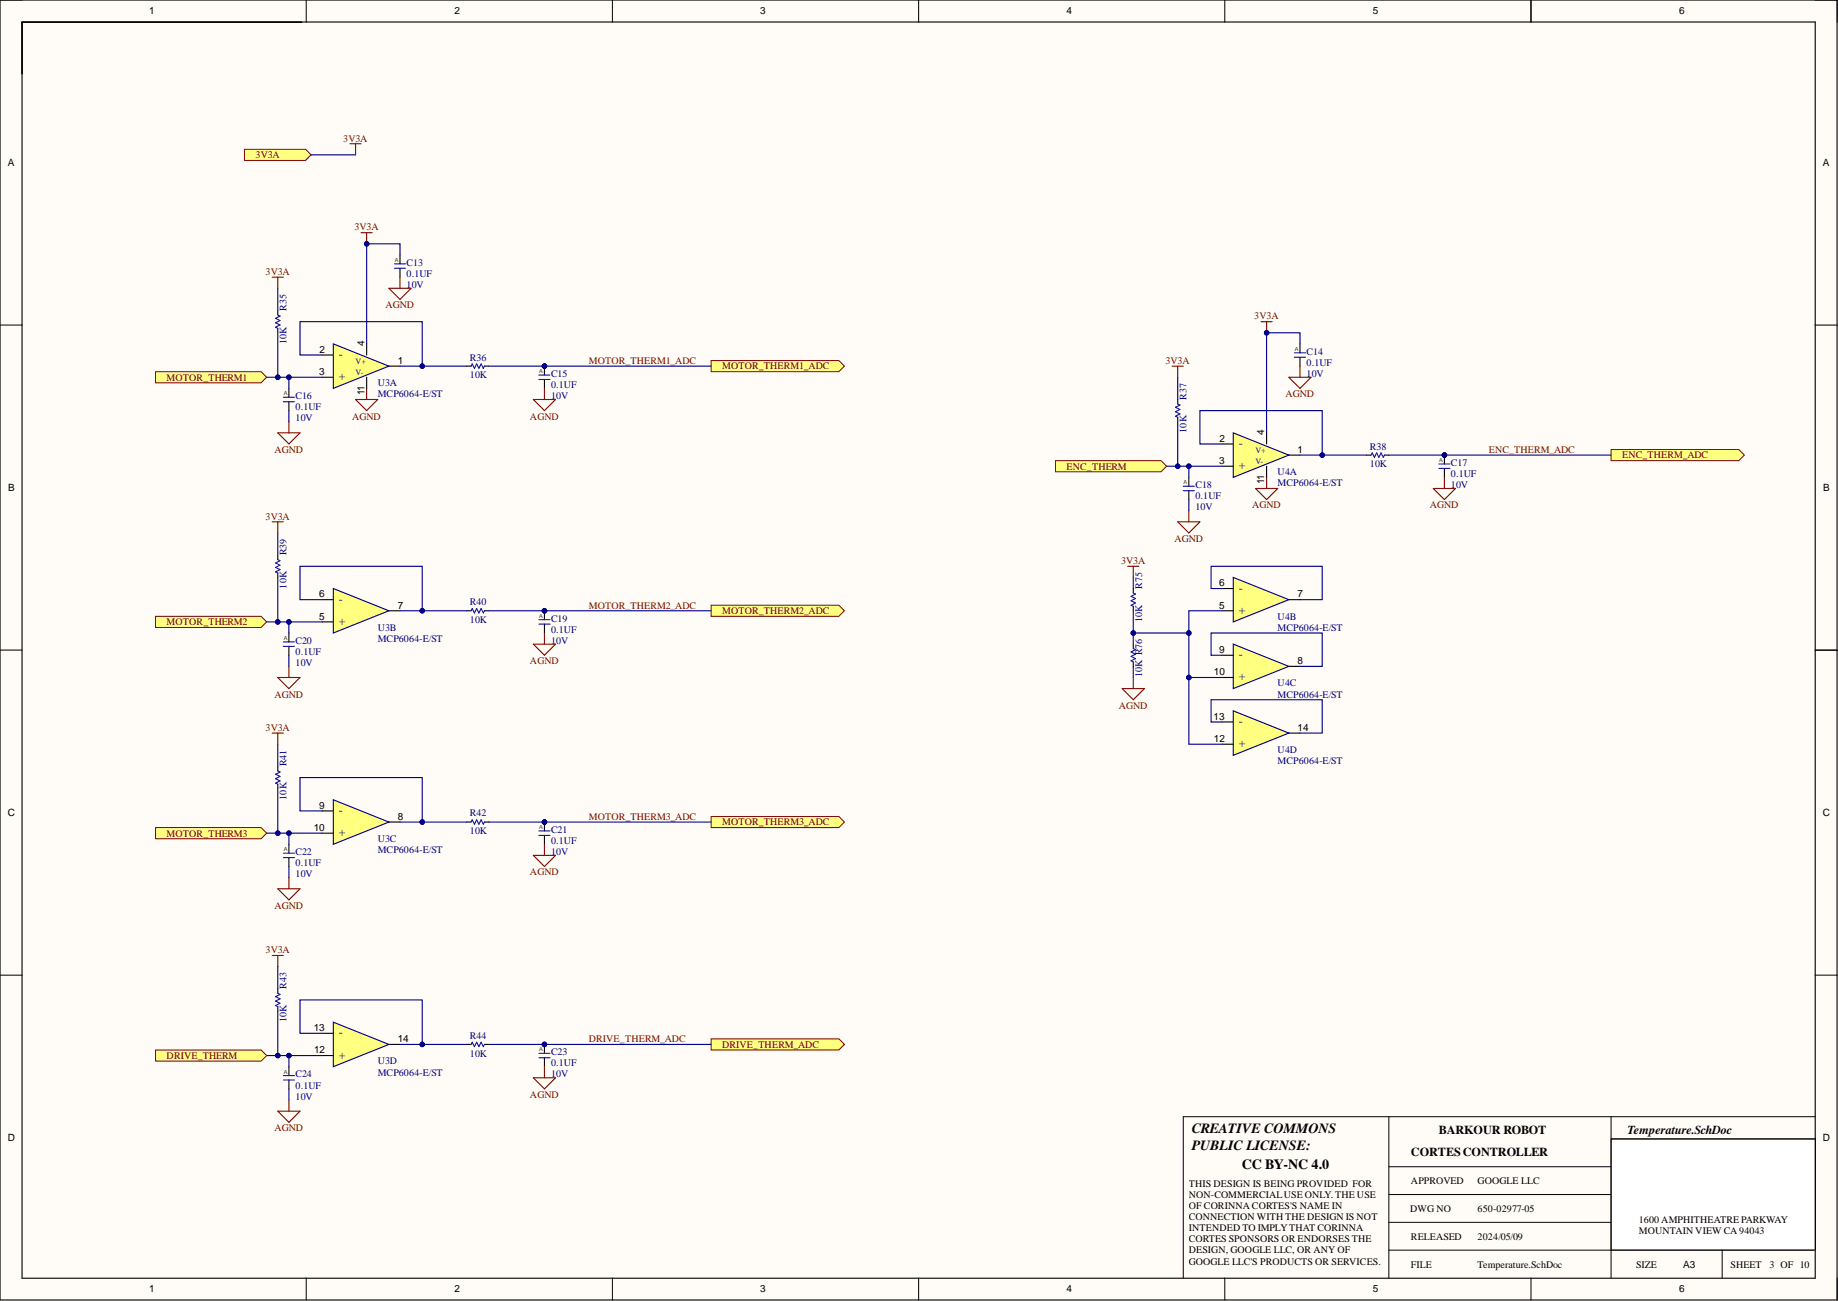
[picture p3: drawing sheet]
<svg xmlns="http://www.w3.org/2000/svg" width="420mm" height="297mm" viewBox="0 0 420 297" stroke-linecap="round" stroke-linejoin="round" font-family="sans-serif">
<defs><g id="words">
<g font-size="3.2">
<text x="272.2" y="258.7">CREATIVE COMMONS</text>
<text x="272.2" y="262.5">PUBLIC LICENSE:</text>
<text x="283.6" y="267">CC BY-NC 4.0</text>
</g>
<g font-size="2.8" fill="#000080">
<text x="77.4" y="81.7">-</text>
<text x="77.4" y="86.8">+</text>
<text x="282.9" y="102">-</text>
<text x="282.9" y="107.1">+</text>
<text x="77.4" y="137.6">-</text>
<text x="282.9" y="135.1">-</text>
<text x="77.4" y="142.7">+</text>
<text x="282.9" y="140.1">+</text>
<text x="282.9" y="150.3">-</text>
<text x="282.9" y="155.4">+</text>
<text x="282.9" y="165.5">-</text>
<text x="282.9" y="170.6">+</text>
<text x="77.4" y="185.8">-</text>
<text x="77.4" y="190.9">+</text>
<text x="77.4" y="236.6">-</text>
<text x="77.4" y="241.7">+</text>
</g>
<g font-size="2.8">
<text x="322.3" y="263.9">CORTESCONTROLLER</text>
<text x="328.6" y="258.9">BARKOUR ROBOT</text>
<text x="371.8" y="258.9">Temperature.SchDoc</text>
</g>
<g font-size="2.3">
<text x="34.1" y="3.3">1</text>
<text x="103.8" y="3.3">2</text>
<text x="173.7" y="3.3">3</text>
<text x="243.6" y="3.3">4</text>
<text x="313.6" y="3.3">5</text>
<text x="383.5" y="3.3">6</text>
<text x="1.8" y="37.9">A</text>
<text x="416.3" y="37.9">A</text>
<text x="73" y="80.6">2</text>
<text x="83.2" y="79" transform="rotate(-90 83.2 79)">4</text>
<text x="90.8" y="83.1">1</text>
<text x="72.9" y="85.6">3</text>
<text x="83.2" y="90.3" transform="rotate(-90 83.2 90.3)">11</text>
<text x="278.5" y="100.9">2</text>
<text x="288.8" y="99.3" transform="rotate(-90 288.8 99.3)">4</text>
<text x="278.5" y="105.9">3</text>
<text x="296.4" y="103.4">1</text>
<text x="1.9" y="112.1">B</text>
<text x="288.8" y="110.6" transform="rotate(-90 288.8 110.6)">11</text>
<text x="416.4" y="112.1">B</text>
<text x="72.9" y="136.4">6</text>
<text x="278.5" y="133.9">6</text>
<text x="296.4" y="136.4">7</text>
<text x="72.9" y="141.5">5</text>
<text x="90.8" y="138.9">7</text>
<text x="278.5" y="138.9">5</text>
<text x="278.5" y="149.1">9</text>
<text x="277.3" y="154.2">10</text>
<text x="296.4" y="151.6">8</text>
<text x="277.2" y="164.3">13</text>
<text x="296.4" y="166.9">14</text>
<text x="277.3" y="169.4">12</text>
<text x="72.9" y="184.6">9</text>
<text x="1.8" y="186.3">C</text>
<text x="71.6" y="189.7">10</text>
<text x="90.8" y="187.2">8</text>
<text x="416.3" y="186.3">C</text>
<text x="71.6" y="235.4">13</text>
<text x="90.8" y="238">14</text>
<text x="71.7" y="240.5">12</text>
<text x="1.8" y="260.5">D</text>
<text x="416.3" y="260.5">D</text>
<text x="271.5" y="271">THIS DESIGN IS BEING PROVIDED FOR</text>
<text x="271.5" y="273.5">NON-COMMERCIALUSE ONLY. THE USE</text>
<text x="322.3" y="270.4">APPROVED</text>
<text x="337.5" y="270.4">GOOGLE LLC</text>
<text x="271.5" y="276">OF CORINNA CORTES'S NAME IN</text>
<text x="271.5" y="278.6">CONNECTION WITH THE DESIGN IS NOT</text>
<text x="271.5" y="281.1">INTENDED TO IMPLYTHAT CORINNA</text>
<text x="322.1" y="276.7">DWG NO</text>
<text x="337.5" y="276.7">650-02977-05</text>
<text x="374.3" y="279.3">1600 AMPHITHEATRE PARKWAY</text>
<text x="374.3" y="281.8">MOUNTAIN VIEW CA 94043</text>
<text x="271.5" y="283.7">CORTES SPONSORS OR ENDORSES THE</text>
<text x="271.5" y="286.2">DESIGN, GOOGLE LLC, OR ANY OF</text>
<text x="322.3" y="283.1">RELEASED</text>
<text x="337.5" y="283.1">2024/05/09</text>
<text x="271.5" y="288.7">GOOGLE LLC'S PRODUCTS OR SERVICES.</text>
<text x="322.3" y="289.4">FILE</text>
<text x="337.5" y="289.4">Temperature.SchDoc</text>
<text x="373.7" y="289.4">SIZE</text>
<text x="384.4" y="289.4">A3</text>
<text x="395.3" y="289.4">SHEET</text>
<text x="404.2" y="289.4">3 OF 10</text>
<text x="34.1" y="295.1">1</text>
<text x="103.8" y="295.1">2</text>
<text x="173.7" y="295.1">3</text>
<text x="243.6" y="295.1">4</text>
<text x="313.6" y="295.1">5</text>
<text x="383.5" y="295.1">6</text>
</g>
<g font-size="2.3" fill="#800000">
<text x="78.4" y="32.3">3V3A</text>
<text x="58.4" y="36.1">3V3A</text>
<text x="80.9" y="52.6">3V3A</text>
<text x="60.6" y="62.8">3V3A</text>
<text x="88.1" y="70.4">AGND</text>
<text x="286.5" y="72.9">3V3A</text>
<text x="134.5" y="83.1">MOTOR_THERM1_ADC</text>
<text x="266.2" y="83.1">3V3A</text>
<text x="38.1" y="86.9">MOTOR_THERM1</text>
<text x="164.9" y="84.4">MOTOR_THERM1_ADC</text>
<text x="80.4" y="95.8">AGND</text>
<text x="121" y="95.8">AGND</text>
<text x="293.6" y="90.7">AGND</text>
<text x="62.7" y="103.4">AGND</text>
<text x="243.6" y="107.2">ENC_THERM</text>
<text x="340" y="103.4">ENC_THERM_ADC</text>
<text x="370.5" y="104.7">ENC_THERM_ADC</text>
<text x="60.6" y="118.6">3V3A</text>
<text x="286" y="116.1">AGND</text>
<text x="326.6" y="116.1">AGND</text>
<text x="268.2" y="123.7">AGND</text>
<text x="256" y="128.8">3V3A</text>
<text x="38.1" y="142.8">MOTOR_THERM2</text>
<text x="134.5" y="138.9">MOTOR_THERM2_ADC</text>
<text x="164.9" y="140.2">MOTOR_THERM2_ADC</text>
<text x="121" y="151.6">AGND</text>
<text x="62.7" y="159.3">AGND</text>
<text x="255.5" y="161.8">AGND</text>
<text x="60.6" y="166.9">3V3A</text>
<text x="38.1" y="191">MOTOR_THERM3</text>
<text x="134.5" y="187.2">MOTOR_THERM3_ADC</text>
<text x="164.9" y="188.4">MOTOR_THERM3_ADC</text>
<text x="121" y="199.9">AGND</text>
<text x="62.7" y="207.5">AGND</text>
<text x="60.6" y="217.6">3V3A</text>
<text x="134.5" y="238">DRIVE_THERM_ADC</text>
<text x="164.9" y="239.2">DRIVE_THERM_ADC</text>
<text x="38.1" y="241.8">DRIVE_THERM</text>
<text x="121" y="250.6">AGND</text>
<text x="62.7" y="258.3">AGND</text>
</g>
<g font-size="2.3" fill="#000080">
<text x="92.9" y="63.2">0.1UF</text>
<text x="92.9" y="65.7">10V</text>
<text x="92.9" y="60.7">C13</text>
<text x="65.5" y="70.9" transform="rotate(-90 65.5 70.9)">R35</text>
<text x="65.5" y="78.5" transform="rotate(-90 65.5 78.5)">10K</text>
<text x="107.3" y="82.3">R36</text>
<text x="298.4" y="83.5">0.1UF</text>
<text x="298.4" y="81">C14</text>
<text x="86.3" y="88.2">U3A</text>
<text x="107.3" y="86.4">10K</text>
<text x="125.9" y="88.6">0.1UF</text>
<text x="125.9" y="86.1">C15</text>
<text x="298.4" y="86.1">10V</text>
<text x="67.5" y="93.7">0.1UF</text>
<text x="67.5" y="91.1">C16</text>
<text x="86.3" y="90.7">MCP6064-E/ST</text>
<text x="125.9" y="91.1">10V</text>
<text x="271" y="91.2" transform="rotate(-90 271 91.2)">R37</text>
<text x="67.5" y="96.2">10V</text>
<text x="271" y="98.8" transform="rotate(-90 271 98.8)">10K</text>
<text x="312.9" y="106.7">10K</text>
<text x="312.9" y="102.6">R38</text>
<text x="331.4" y="106.4">C17</text>
<text x="273" y="114">0.1UF</text>
<text x="273" y="111.4">C18</text>
<text x="291.8" y="111">MCP6064-E/ST</text>
<text x="291.8" y="108.5">U4A</text>
<text x="331.4" y="108.9">0.1UF</text>
<text x="331.4" y="111.4">10V</text>
<text x="273" y="116.5">10V</text>
<text x="65.5" y="126.8" transform="rotate(-90 65.5 126.8)">R39</text>
<text x="65.5" y="134.4" transform="rotate(-90 65.5 134.4)">10K</text>
<text x="260.9" y="134.4" transform="rotate(-90 260.9 134.4)">R75</text>
<text x="107.3" y="142.2">10K</text>
<text x="107.3" y="138.2">R40</text>
<text x="125.9" y="141.9">C19</text>
<text x="260.9" y="142" transform="rotate(-90 260.9 142)">10K</text>
<text x="291.8" y="141.5">U4B</text>
<text x="67.5" y="149.5">0.1UF</text>
<text x="67.5" y="147">C20</text>
<text x="86.3" y="146.6">MCP6064-E/ST</text>
<text x="86.3" y="144">U3B</text>
<text x="125.9" y="144.4">0.1UF</text>
<text x="125.9" y="147">10V</text>
<text x="291.8" y="144">MCP6064-E/ST</text>
<text x="67.5" y="152.1">10V</text>
<text x="260.9" y="154.7" transform="rotate(-90 260.9 154.7)">10K R76</text>
<text x="291.8" y="159.3">MCP6064-E/ST</text>
<text x="291.8" y="156.7">U4C</text>
<text x="291.8" y="171.9">U4D</text>
<text x="65.5" y="175" transform="rotate(-90 65.5 175)">R41</text>
<text x="291.8" y="174.5">MCP6064-E/ST</text>
<text x="65.5" y="182.6" transform="rotate(-90 65.5 182.6)">10K</text>
<text x="107.3" y="190.5">10K</text>
<text x="107.3" y="186.4">R42</text>
<text x="125.9" y="190.1">C21</text>
<text x="67.5" y="197.8">0.1UF</text>
<text x="67.5" y="195.2">C22</text>
<text x="86.3" y="194.8">MCP6064-E/ST</text>
<text x="86.3" y="192.3">U3C</text>
<text x="125.9" y="192.7">0.1UF</text>
<text x="125.9" y="195.2">10V</text>
<text x="67.5" y="200.3">10V</text>
<text x="65.5" y="225.8" transform="rotate(-90 65.5 225.8)">R43</text>
<text x="65.5" y="233.4" transform="rotate(-90 65.5 233.4)">10K</text>
<text x="107.3" y="237.2">R44</text>
<text x="67.5" y="246">C24</text>
<text x="86.3" y="245.6">MCP6064-E/ST</text>
<text x="86.3" y="243">U3D</text>
<text x="107.3" y="241.3">10K</text>
<text x="125.9" y="243.5">0.1UF</text>
<text x="125.9" y="246">10V</text>
<text x="125.9" y="240.9">C23</text>
<text x="67.5" y="248.5">0.1UF</text>
<text x="67.5" y="251.1">10V</text>
</g>
<g font-size="1.9" fill="#000080">
<text x="81.2" y="83.2">V+</text>
<text x="81.2" y="85.7">V-</text>
<text x="286.7" y="103.5">V+</text>
<text x="286.7" y="106">V-</text>
</g>
<g font-size="1.3" fill="#060">
<text x="90.2" y="59.8">A</text>
<text x="295.7" y="80.1">A</text>
<text x="123.2" y="85.2">A</text>
<text x="64.8" y="90.3">A</text>
<text x="328.7" y="105.5">A</text>
<text x="270.3" y="110.6">A</text>
<text x="123.2" y="141.1">A</text>
<text x="64.8" y="146.1">A</text>
<text x="123.2" y="189.3">A</text>
<text x="64.8" y="194.4">A</text>
<text x="64.8" y="245.1">A</text>
<text x="123.2" y="240.1">A</text>
</g>
</g></defs>
<g fill="#fffcf8">
<path d="M0 0h419.6v296.9h-419.6z" fill-rule="evenodd"/>
<path d="M5.1 5.1h409.5v286.7h-409.5z" fill-rule="evenodd"/>
</g>
<g fill="none" stroke="#000" stroke-width=".23">
<path d="M0 0h5.1M69.9 0v5.1M139.9 0v5.1M209.8 0v5.1M279.7 0v5.1M349.7 0v5.1M414.6 0h5v5.1M0 74.2h5.1M414.6 74.2h5M0 148.4h5.1M414.6 148.4h5M0 222.6h5.1"/>
<path d="M414.6 222.6h5M69.9 291.8v5.1M139.9 291.8v5.1M209.8 291.8v5.1M279.7 291.8v5.1M349.7 291.8v5.1M419.6 291.8v5.1"/>
</g>
<path d="M368 260h46.7v25.4h-46.7z" fill-rule="evenodd" fill="#fff"/>
<path d="M368 260h46.7v25.4h-46.7z" fill="none" stroke="#800000" stroke-width=".23"/>
<path d="M0 0h419.6v296.8h-419.6zM5 5h409.6v286.8h-409.6zM5 5.1h63.9M349.7 0v5M414.6 148.4h5" fill="none" stroke="#000" stroke-width=".25"/>
<path d="M317.2 255v36.8M368 255v36.8M414.7 255h-144.4v36.8M317.2 279.1h50.8M317.2 272.7h50.8M317.2 266.4h50.8M368 260h46.7M317.2 285.4h97.1M393.3 285.4v6.4" fill="none" stroke="#000" stroke-width=".23"/>
<path d="M162.4 237.2h29.2l1.3 1.3-1.3 1.2h-29.2z" fill-rule="evenodd" fill="#ffff80"/>
<path d="M162.4 237.2h29.2l1.3 1.3-1.3 1.2h-29.2z" fill="none" stroke="#800000" stroke-width=".23"/>
<path d="M35.5 84.9h24.1l1.3 1.2-1.3 1.3h-24.1z" fill-rule="evenodd" fill="#ffff80"/>
<path d="M35.5 84.9h24.1l1.3 1.2-1.3 1.3h-24.1z" fill="none" stroke="#800000" stroke-width=".23"/>
<path d="M241.1 105.2h24.1l1.3 1.2-1.3 1.3h-24.1z" fill-rule="evenodd" fill="#ffff80"/>
<path d="M241.1 105.2h24.1l1.3 1.2-1.3 1.3h-24.1z" fill="none" stroke="#800000" stroke-width=".23"/>
<path d="M162.4 82.3h29.2l1.3 1.3-1.3 1.3h-29.2z" fill-rule="evenodd" fill="#ffff80"/>
<path d="M162.4 82.3h29.2l1.3 1.3-1.3 1.3h-29.2z" fill="none" stroke="#800000" stroke-width=".23"/>
<path d="M35.5 239.7h24.1l1.3 1.3-1.3 1.3h-24.1z" fill-rule="evenodd" fill="#ffff80"/>
<path d="M35.5 239.7h24.1l1.3 1.3-1.3 1.3h-24.1z" fill="none" stroke="#800000" stroke-width=".23"/>
<path d="M55.8 34.1h14l1.3 1.3-1.3 1.2h-14z" fill-rule="evenodd" fill="#ffff80"/>
<path d="M55.8 34.1h14l1.3 1.3-1.3 1.2h-14z" fill="none" stroke="#800000" stroke-width=".23"/>
<path d="M368 102.6h29.2l1.2 1.3-1.2 1.3h-29.2z" fill-rule="evenodd" fill="#ffff80"/>
<path d="M368 102.6h29.2l1.2 1.3-1.2 1.3h-29.2z" fill="none" stroke="#800000" stroke-width=".23"/>
<path d="M79.9 32.8h2.6M81.2 32.8v2.6M82.5 53.1h2.5M83.7 53.1v2.6M62.2 63.3h2.5M63.4 63.3v2.5M63.4 98.8h5.1l-2.5 2.6zM66 96.3v2.5M81.2 91.2h5.1l-2.6 2.5zM83.7 88.7v2.5" fill="none" stroke="#800000" stroke-width=".25"/>
<path d="M63.4 70.9v1M63.4 75v1M66 88.7v2M66 91.7v2" fill="none" stroke="#000" stroke-width=".25"/>
<path d="M63.4 71.9l.6 .3-1.1 .5 1.1 .5-1.1 .5 1.1 .5-1.1 .5 .5 .3M64.7 91.7h2.6M64.7 90.7h2.6" fill="none" stroke="#00f" stroke-width=".25"/>
<circle cx="83.7" cy="55.7" r=".51" fill="#000080"/>
<circle cx="83.7" cy="55.7" r=".51" fill="none" stroke="#000080" stroke-width=".23"/>
<path d="M91.4 58.2v2M91.4 61.3v2M106.6 83.6h1M110.6 83.6h1.1" fill="none" stroke="#000" stroke-width=".25"/>
<path d="M90.1 61.3h2.5M90.1 60.2h2.5M107.6 83.6l.3-.5 .5 1 .5-1 .5 1 .5-1 .5 1 .2-.5" fill="none" stroke="#00f" stroke-width=".25"/>
<path d="M88.8 65.8h5.1l-2.5 2.6zM91.4 63.3v2.5" fill="none" stroke="#800000" stroke-width=".25"/>
<circle cx="124.4" cy="83.6" r=".51" fill="#000080"/>
<circle cx="124.4" cy="83.6" r=".51" fill="none" stroke="#000080" stroke-width=".23"/>
<path d="M124.4 83.6v2" fill="none" stroke="#000" stroke-width=".25"/>
<circle cx="124.4" cy="83.6" r=".51" fill="#000080"/>
<circle cx="124.4" cy="83.6" r=".51" fill="none" stroke="#000080" stroke-width=".23"/>
<path d="M124.4 86.6v2.1" fill="none" stroke="#000" stroke-width=".25"/>
<path d="M123.1 86.6h2.5M123.1 85.6h2.5" fill="none" stroke="#00f" stroke-width=".25"/>
<path d="M121.8 91.2h5.1l-2.5 2.5zM124.4 88.7v2.5" fill="none" stroke="#800000" stroke-width=".25"/>
<path d="M35.5 140.7h24.1l1.3 1.3-1.3 1.3h-24.1z" fill-rule="evenodd" fill="#ffff80"/>
<path d="M35.5 140.7h24.1l1.3 1.3-1.3 1.3h-24.1z" fill="none" stroke="#800000" stroke-width=".23"/>
<path d="M162.4 138.2h29.2l1.3 1.3-1.3 1.2h-29.2z" fill-rule="evenodd" fill="#ffff80"/>
<path d="M162.4 138.2h29.2l1.3 1.3-1.3 1.2h-29.2z" fill="none" stroke="#800000" stroke-width=".23"/>
<path d="M63.4 126.8v1M63.4 130.8v1M106.6 139.5h1M110.6 139.5h1.1M66 144.5v2.1M66 147.6v2" fill="none" stroke="#000" stroke-width=".25"/>
<path d="M63.4 127.8l.6 .2-1.1 .5 1.1 .5-1.1 .5 1.1 .6-1.1 .5 .5 .2M107.6 139.5l.3-.6 .5 1.1 .5-1.1 .5 1.1 .5-1.1 .5 1.1 .2-.5M64.7 147.6h2.6M64.7 146.6h2.6" fill="none" stroke="#00f" stroke-width=".25"/>
<path d="M62.2 119.1h2.5M63.4 119.1v2.6M63.4 154.7h5.1l-2.5 2.5zM66 152.1v2.6" fill="none" stroke="#800000" stroke-width=".25"/>
<circle cx="124.4" cy="139.5" r=".51" fill="#000080"/>
<circle cx="124.4" cy="139.5" r=".51" fill="none" stroke="#000080" stroke-width=".23"/>
<path d="M124.4 139.5v2" fill="none" stroke="#000" stroke-width=".25"/>
<circle cx="124.4" cy="139.5" r=".51" fill="#000080"/>
<circle cx="124.4" cy="139.5" r=".51" fill="none" stroke="#000080" stroke-width=".23"/>
<path d="M124.4 142.5v2" fill="none" stroke="#000" stroke-width=".25"/>
<path d="M123.1 142.5h2.5M123.1 141.5h2.5" fill="none" stroke="#00f" stroke-width=".25"/>
<path d="M121.8 147.1h5.1l-2.5 2.5zM124.4 144.5v2.6" fill="none" stroke="#800000" stroke-width=".25"/>
<path d="M35.5 189h24.1l1.3 1.2-1.3 1.3h-24.1z" fill-rule="evenodd" fill="#ffff80"/>
<path d="M35.5 189h24.1l1.3 1.2-1.3 1.3h-24.1z" fill="none" stroke="#800000" stroke-width=".23"/>
<path d="M162.4 186.4h29.2l1.3 1.3-1.3 1.3h-29.2z" fill-rule="evenodd" fill="#ffff80"/>
<path d="M162.4 186.4h29.2l1.3 1.3-1.3 1.3h-29.2z" fill="none" stroke="#800000" stroke-width=".23"/>
<path d="M63.5 175v1M63.5 179.1v1M66 192.8v2M66 195.8v2M106.6 187.7h1M110.6 187.7h1.1" fill="none" stroke="#000" stroke-width=".25"/>
<path d="M63.5 176l.5 .3-1.1 .5 1.1 .5-1.1 .5 1.1 .5-1.1 .5 .6 .3M64.7 195.8h2.6M64.7 194.8h2.6M107.6 187.7l.3-.5 .5 1 .5-1 .5 1 .5-1 .5 1 .2-.5" fill="none" stroke="#00f" stroke-width=".25"/>
<path d="M62.2 167.4h2.5M63.4 167.4v2.5M63.5 202.9h5l-2.5 2.6zM66 200.4v2.5" fill="none" stroke="#800000" stroke-width=".25"/>
<circle cx="124.4" cy="187.7" r=".51" fill="#000080"/>
<circle cx="124.4" cy="187.7" r=".51" fill="none" stroke="#000080" stroke-width=".23"/>
<path d="M124.4 187.7v2" fill="none" stroke="#000" stroke-width=".25"/>
<circle cx="124.4" cy="187.7" r=".51" fill="#000080"/>
<circle cx="124.4" cy="187.7" r=".51" fill="none" stroke="#000080" stroke-width=".23"/>
<path d="M124.4 190.7v2.1M63.5 225.8v1M63.5 229.8v1M106.6 238.5h1M110.6 238.5h1.1M66 243.5v2.1M66 246.6v2" fill="none" stroke="#000" stroke-width=".25"/>
<path d="M123.1 190.7h2.5M123.1 189.7h2.5M63.5 226.8l.5 .2-1.1 .5 1.1 .6-1.1 .5 1.1 .5-1.1 .5 .6 .2M107.6 238.5l.3-.5 .5 1 .5-1 .5 1 .5-1 .5 1 .2-.5M64.7 246.6h2.6M64.7 245.6h2.6" fill="none" stroke="#00f" stroke-width=".25"/>
<path d="M121.8 195.3h5.1l-2.5 2.5zM124.4 192.8v2.5M62.2 218.2h2.5M63.5 218.2v2.5M63.5 253.7h5l-2.5 2.5zM66 251.2v2.5" fill="none" stroke="#800000" stroke-width=".25"/>
<circle cx="124.4" cy="238.5" r=".51" fill="#000080"/>
<circle cx="124.4" cy="238.5" r=".51" fill="none" stroke="#000080" stroke-width=".23"/>
<path d="M124.4 238.5v2" fill="none" stroke="#000" stroke-width=".25"/>
<circle cx="124.4" cy="238.5" r=".51" fill="#000080"/>
<circle cx="124.4" cy="238.5" r=".51" fill="none" stroke="#000080" stroke-width=".23"/>
<path d="M269 91.2v1M269 95.3v1M271.5 109v2M271.5 112v2.1M124.4 241.5v2" fill="none" stroke="#000" stroke-width=".25"/>
<path d="M269 92.2l.5 .3-1 .5 1 .5-1 .5 1 .5-1 .5 .5 .3M270.3 112h2.5M270.3 111h2.5M123.1 241.5h2.5M123.1 240.5h2.5" fill="none" stroke="#00f" stroke-width=".25"/>
<path d="M288 73.4h2.6M289.3 73.4v2.6M267.7 83.6h2.6M269 83.6v2.5M269 119.1h5.1l-2.6 2.6zM271.5 116.6v2.5M286.8 111.5h5l-2.5 2.6zM289.3 109v2.5M121.8 246.1h5.1l-2.5 2.5zM124.4 243.5v2.6" fill="none" stroke="#800000" stroke-width=".25"/>
<circle cx="289.3" cy="76" r=".51" fill="#000080"/>
<circle cx="289.3" cy="76" r=".51" fill="none" stroke="#000080" stroke-width=".23"/>
<path d="M296.9 78.5v2.1M296.9 81.6v2M312.1 103.9h1.1M316.2 103.9h1" fill="none" stroke="#000" stroke-width=".25"/>
<path d="M295.6 81.6h2.6M295.6 80.6h2.6M313.2 103.9l.2-.5 .5 1 .5-1 .5 1 .5-1 .6 1 .2-.5" fill="none" stroke="#00f" stroke-width=".25"/>
<path d="M294.4 86.1h5.1l-2.6 2.6zM296.9 83.6v2.5" fill="none" stroke="#800000" stroke-width=".25"/>
<circle cx="329.9" cy="103.9" r=".51" fill="#000080"/>
<circle cx="329.9" cy="103.9" r=".51" fill="none" stroke="#000080" stroke-width=".23"/>
<path d="M329.9 103.9v2" fill="none" stroke="#000" stroke-width=".25"/>
<circle cx="329.9" cy="103.9" r=".51" fill="#000080"/>
<circle cx="329.9" cy="103.9" r=".51" fill="none" stroke="#000080" stroke-width=".23"/>
<path d="M88.8 83.6h2.6M329.9 107v2" fill="none" stroke="#000" stroke-width=".25"/>
<path d="M328.6 107h2.6M328.6 105.9h2.6" fill="none" stroke="#00f" stroke-width=".25"/>
<path d="M327.4 111.5h5l-2.5 2.6zM329.9 109v2.5" fill="none" stroke="#800000" stroke-width=".25"/>
<path d="M76.1 78.5l12.7 5.1-12.7 5.1z" fill="#ffff80"/>
<path d="M76.1 78.5l12.7 5.1-12.7 5.1z" fill="none" stroke="#000080" stroke-width=".25"/>
<path d="M83.7 78.5v2.6M73.6 81.1h2.5M73.6 86.1h2.5M83.7 86.1v2.6M88.8 139.5h2.6" fill="none" stroke="#000" stroke-width=".25"/>
<path d="M76.1 134.4l12.7 5.1-12.7 5z" fill="#ffff80"/>
<path d="M76.1 134.4l12.7 5.1-12.7 5z" fill="none" stroke="#000080" stroke-width=".25"/>
<path d="M73.6 136.9h2.5M73.6 142h2.5M88.8 187.7h2.6" fill="none" stroke="#000" stroke-width=".25"/>
<path d="M76.1 182.6l12.7 5.1-12.7 5.1z" fill="#ffff80"/>
<path d="M76.1 182.6l12.7 5.1-12.7 5.1z" fill="none" stroke="#000080" stroke-width=".25"/>
<path d="M73.6 185.1h2.5M73.6 190.2h2.5M88.8 238.5h2.6" fill="none" stroke="#000" stroke-width=".25"/>
<path d="M76.1 233.4l12.7 5.1-12.7 5z" fill="#ffff80"/>
<path d="M76.1 233.4l12.7 5.1-12.7 5z" fill="none" stroke="#000080" stroke-width=".25"/>
<path d="M294.4 103.9h2.5M73.6 235.9h2.5M73.6 241h2.5" fill="none" stroke="#000" stroke-width=".25"/>
<path d="M281.7 98.8l12.7 5.1-12.7 5.1z" fill="#ffff80"/>
<path d="M281.7 98.8l12.7 5.1-12.7 5.1z" fill="none" stroke="#000080" stroke-width=".25"/>
<path d="M289.3 98.8v2.6M279.1 101.4h2.6M279.1 106.4h2.6M289.3 106.4v2.6M294.4 136.9h2.5" fill="none" stroke="#000" stroke-width=".25"/>
<path d="M281.7 131.8l12.7 5.1-12.7 5.1z" fill="#ffff80"/>
<path d="M281.7 131.8l12.7 5.1-12.7 5.1z" fill="none" stroke="#000080" stroke-width=".25"/>
<path d="M279.1 134.4h2.6M279.1 139.5h2.6M294.4 152.1h2.5" fill="none" stroke="#000" stroke-width=".25"/>
<path d="M281.7 147.1l12.7 5-12.7 5.1z" fill="#ffff80"/>
<path d="M281.7 147.1l12.7 5-12.7 5.1z" fill="none" stroke="#000080" stroke-width=".25"/>
<path d="M279.1 149.6h2.6M279.1 154.7h2.6M294.4 167.4h2.5" fill="none" stroke="#000" stroke-width=".25"/>
<path d="M281.7 162.3l12.7 5.1-12.7 5.1z" fill="#ffff80"/>
<path d="M63.4 65.8v5.1M60.9 86.1h12.7M281.7 162.3l12.7 5.1-12.7 5.1z" fill="none" stroke="#000080" stroke-width=".25"/>
<path d="M258.8 134.4v1M258.8 138.4v1.1M258.8 147.1v1M258.8 151.1v1M279.1 164.8h2.6M279.1 169.9h2.6" fill="none" stroke="#000" stroke-width=".25"/>
<path d="M258.8 135.4l.6 .2-1.1 .6 1.1 .5-1.1 .5 1.1 .5-1.1 .5 .5 .2M258.8 148.1l.6 .2-1.1 .5 1.1 .6-1.1 .5 1.1 .5-1.1 .5 .5 .2" fill="none" stroke="#00f" stroke-width=".25"/>
<path d="M257.6 129.3h2.5M258.8 129.3v2.5M256.3 157.2h5.1l-2.6 2.6zM258.8 154.7v2.5" fill="none" stroke="#800000" stroke-width=".25"/>
<circle cx="66" cy="86.1" r=".51" fill="#000080"/>
<circle cx="66" cy="86.1" r=".51" fill="none" stroke="#000080" stroke-width=".23"/>
<circle cx="63.4" cy="86.1" r=".51" fill="#000080"/>
<circle cx="63.4" cy="86.1" r=".51" fill="none" stroke="#000080" stroke-width=".23"/>
<path d="M71.1 35.4h10.1M66 86.1v2.6M66 93.7v2.6" fill="none" stroke="#000080" stroke-width=".25"/>
<circle cx="66" cy="86.1" r=".51" fill="#000080"/>
<circle cx="66" cy="86.1" r=".51" fill="none" stroke="#000080" stroke-width=".23"/>
<path d="M63.4 76v10.1" fill="none" stroke="#000080" stroke-width=".25"/>
<circle cx="63.4" cy="86.1" r=".51" fill="#000080"/>
<circle cx="63.4" cy="86.1" r=".51" fill="none" stroke="#000080" stroke-width=".23"/>
<path d="M73.6 81.1h-5.1v-7.7h27.9v10.2h-5" fill="none" stroke="#000080" stroke-width=".25"/>
<circle cx="96.4" cy="83.6" r=".51" fill="#000080"/>
<circle cx="96.4" cy="83.6" r=".51" fill="none" stroke="#000080" stroke-width=".23"/>
<path d="M91.4 58.2v-2.5h-7.7v22.8" fill="none" stroke="#000080" stroke-width=".25"/>
<circle cx="83.7" cy="55.7" r=".51" fill="#000080"/>
<circle cx="83.7" cy="55.7" r=".51" fill="none" stroke="#000080" stroke-width=".23"/>
<path d="M96.4 83.6h10.2" fill="none" stroke="#000080" stroke-width=".25"/>
<circle cx="96.4" cy="83.6" r=".51" fill="#000080"/>
<circle cx="96.4" cy="83.6" r=".51" fill="none" stroke="#000080" stroke-width=".23"/>
<path d="M111.7 83.6h50.7" fill="none" stroke="#000080" stroke-width=".25"/>
<circle cx="124.4" cy="83.6" r=".51" fill="#000080"/>
<circle cx="124.4" cy="83.6" r=".51" fill="none" stroke="#000080" stroke-width=".23"/>
<path d="M63.4 121.7v5.1M60.9 142h12.7" fill="none" stroke="#000080" stroke-width=".25"/>
<circle cx="66" cy="142" r=".51" fill="#000080"/>
<circle cx="66" cy="142" r=".51" fill="none" stroke="#000080" stroke-width=".23"/>
<circle cx="63.4" cy="142" r=".51" fill="#000080"/>
<circle cx="63.4" cy="142" r=".51" fill="none" stroke="#000080" stroke-width=".23"/>
<path d="M66 142v2.5M66 149.6v2.5" fill="none" stroke="#000080" stroke-width=".25"/>
<circle cx="66" cy="142" r=".51" fill="#000080"/>
<circle cx="66" cy="142" r=".51" fill="none" stroke="#000080" stroke-width=".23"/>
<path d="M63.4 131.8v10.2" fill="none" stroke="#000080" stroke-width=".25"/>
<circle cx="63.4" cy="142" r=".51" fill="#000080"/>
<circle cx="63.4" cy="142" r=".51" fill="none" stroke="#000080" stroke-width=".23"/>
<path d="M73.6 136.9h-5.1v-7.6h27.9v10.2h-5" fill="none" stroke="#000080" stroke-width=".25"/>
<circle cx="96.4" cy="139.5" r=".51" fill="#000080"/>
<circle cx="96.4" cy="139.5" r=".51" fill="none" stroke="#000080" stroke-width=".23"/>
<path d="M96.4 139.5h10.2" fill="none" stroke="#000080" stroke-width=".25"/>
<circle cx="96.4" cy="139.5" r=".51" fill="#000080"/>
<circle cx="96.4" cy="139.5" r=".51" fill="none" stroke="#000080" stroke-width=".23"/>
<path d="M111.7 139.5h50.7" fill="none" stroke="#000080" stroke-width=".25"/>
<circle cx="124.4" cy="139.5" r=".51" fill="#000080"/>
<circle cx="124.4" cy="139.5" r=".51" fill="none" stroke="#000080" stroke-width=".23"/>
<path d="M63.5 169.9v5.1M60.9 190.2h12.7" fill="none" stroke="#000080" stroke-width=".25"/>
<circle cx="66" cy="190.2" r=".51" fill="#000080"/>
<circle cx="66" cy="190.2" r=".51" fill="none" stroke="#000080" stroke-width=".23"/>
<circle cx="63.4" cy="190.2" r=".51" fill="#000080"/>
<circle cx="63.4" cy="190.2" r=".51" fill="none" stroke="#000080" stroke-width=".23"/>
<path d="M66 190.2v2.6M66 197.8v2.6" fill="none" stroke="#000080" stroke-width=".25"/>
<circle cx="66" cy="190.2" r=".51" fill="#000080"/>
<circle cx="66" cy="190.2" r=".51" fill="none" stroke="#000080" stroke-width=".23"/>
<path d="M73.6 185.1h-5.1v-7.6h27.9v10.2h-5" fill="none" stroke="#000080" stroke-width=".25"/>
<circle cx="96.4" cy="187.7" r=".51" fill="#000080"/>
<circle cx="96.4" cy="187.7" r=".51" fill="none" stroke="#000080" stroke-width=".23"/>
<path d="M96.4 187.7h10.2" fill="none" stroke="#000080" stroke-width=".25"/>
<circle cx="96.4" cy="187.7" r=".51" fill="#000080"/>
<circle cx="96.4" cy="187.7" r=".51" fill="none" stroke="#000080" stroke-width=".23"/>
<path d="M111.7 187.7h50.7" fill="none" stroke="#000080" stroke-width=".25"/>
<circle cx="124.4" cy="187.7" r=".51" fill="#000080"/>
<circle cx="124.4" cy="187.7" r=".51" fill="none" stroke="#000080" stroke-width=".23"/>
<path d="M63.5 180.1v10.1" fill="none" stroke="#000080" stroke-width=".25"/>
<circle cx="63.4" cy="190.2" r=".51" fill="#000080"/>
<circle cx="63.4" cy="190.2" r=".51" fill="none" stroke="#000080" stroke-width=".23"/>
<path d="M63.5 220.7v5.1M60.9 241h12.7" fill="none" stroke="#000080" stroke-width=".25"/>
<circle cx="66" cy="241" r=".51" fill="#000080"/>
<circle cx="66" cy="241" r=".51" fill="none" stroke="#000080" stroke-width=".23"/>
<circle cx="63.4" cy="241" r=".51" fill="#000080"/>
<circle cx="63.4" cy="241" r=".51" fill="none" stroke="#000080" stroke-width=".23"/>
<path d="M66 241v2.5M66 248.6v2.6" fill="none" stroke="#000080" stroke-width=".25"/>
<circle cx="66" cy="241" r=".51" fill="#000080"/>
<circle cx="66" cy="241" r=".51" fill="none" stroke="#000080" stroke-width=".23"/>
<path d="M73.6 235.9h-5.1v-7.6h27.9v10.2h-5" fill="none" stroke="#000080" stroke-width=".25"/>
<circle cx="96.4" cy="238.5" r=".51" fill="#000080"/>
<circle cx="96.4" cy="238.5" r=".51" fill="none" stroke="#000080" stroke-width=".23"/>
<path d="M96.4 238.5h10.2" fill="none" stroke="#000080" stroke-width=".25"/>
<circle cx="96.4" cy="238.5" r=".51" fill="#000080"/>
<circle cx="96.4" cy="238.5" r=".51" fill="none" stroke="#000080" stroke-width=".23"/>
<path d="M111.7 238.5h50.7" fill="none" stroke="#000080" stroke-width=".25"/>
<circle cx="124.4" cy="238.5" r=".51" fill="#000080"/>
<circle cx="124.4" cy="238.5" r=".51" fill="none" stroke="#000080" stroke-width=".23"/>
<path d="M63.5 230.8v10.2" fill="none" stroke="#000080" stroke-width=".25"/>
<circle cx="63.4" cy="241" r=".51" fill="#000080"/>
<circle cx="63.4" cy="241" r=".51" fill="none" stroke="#000080" stroke-width=".23"/>
<path d="M269 86.1v5.1M266.5 106.4h12.6" fill="none" stroke="#000080" stroke-width=".25"/>
<circle cx="271.5" cy="106.4" r=".51" fill="#000080"/>
<circle cx="271.5" cy="106.4" r=".51" fill="none" stroke="#000080" stroke-width=".23"/>
<circle cx="269" cy="106.4" r=".51" fill="#000080"/>
<circle cx="269" cy="106.4" r=".51" fill="none" stroke="#000080" stroke-width=".23"/>
<path d="M271.5 106.4v2.6M271.5 114.1v2.5" fill="none" stroke="#000080" stroke-width=".25"/>
<circle cx="271.5" cy="106.4" r=".51" fill="#000080"/>
<circle cx="271.5" cy="106.4" r=".51" fill="none" stroke="#000080" stroke-width=".23"/>
<path d="M269 96.3v10.1" fill="none" stroke="#000080" stroke-width=".25"/>
<circle cx="269" cy="106.4" r=".51" fill="#000080"/>
<circle cx="269" cy="106.4" r=".51" fill="none" stroke="#000080" stroke-width=".23"/>
<path d="M279.1 101.4h-5v-7.6h27.9v10.1h-5.1" fill="none" stroke="#000080" stroke-width=".25"/>
<circle cx="302" cy="103.9" r=".51" fill="#000080"/>
<circle cx="302" cy="103.9" r=".51" fill="none" stroke="#000080" stroke-width=".23"/>
<path d="M296.9 78.5v-2.5h-7.6v22.8" fill="none" stroke="#000080" stroke-width=".25"/>
<circle cx="289.3" cy="76" r=".51" fill="#000080"/>
<circle cx="289.3" cy="76" r=".51" fill="none" stroke="#000080" stroke-width=".23"/>
<path d="M302 103.9h10.1" fill="none" stroke="#000080" stroke-width=".25"/>
<circle cx="302" cy="103.9" r=".51" fill="#000080"/>
<circle cx="302" cy="103.9" r=".51" fill="none" stroke="#000080" stroke-width=".23"/>
<path d="M317.2 103.9h50.8" fill="none" stroke="#000080" stroke-width=".25"/>
<circle cx="329.9" cy="103.9" r=".51" fill="#000080"/>
<circle cx="329.9" cy="103.9" r=".51" fill="none" stroke="#000080" stroke-width=".23"/>
<path d="M258.8 139.5v7.6M279.1 134.4h-2.5v-5.1h25.4v7.6h-5.1M258.8 152.1v2.6M279.1 149.6h-2.5v-5.1h25.4v7.6h-5.1M279.1 164.8h-2.5v-5h25.4v7.6h-5.1" fill="none" stroke="#000080" stroke-width=".25"/>
<circle cx="258.8" cy="144.5" r=".51" fill="#000080"/>
<circle cx="258.8" cy="144.5" r=".51" fill="none" stroke="#000080" stroke-width=".23"/>
<path d="M258.8 131.8v2.6M279.1 139.5h-7.6v15.2h7.6" fill="none" stroke="#000080" stroke-width=".25"/>
<circle cx="271.5" cy="154.7" r=".51" fill="#000080"/>
<circle cx="271.5" cy="154.7" r=".51" fill="none" stroke="#000080" stroke-width=".23"/>
<circle cx="271.5" cy="144.5" r=".51" fill="#000080"/>
<circle cx="271.5" cy="144.5" r=".51" fill="none" stroke="#000080" stroke-width=".23"/>
<path d="M271.5 154.7v15.2h7.6" fill="none" stroke="#000080" stroke-width=".25"/>
<circle cx="271.5" cy="154.7" r=".51" fill="#000080"/>
<circle cx="271.5" cy="154.7" r=".51" fill="none" stroke="#000080" stroke-width=".23"/>
<path d="M258.8 144.5h12.7" fill="none" stroke="#000080" stroke-width=".25"/>
<circle cx="258.8" cy="144.5" r=".51" fill="#000080"/>
<circle cx="258.8" cy="144.5" r=".51" fill="none" stroke="#000080" stroke-width=".23"/>
<circle cx="271.5" cy="144.5" r=".51" fill="#000080"/>
<circle cx="271.5" cy="144.5" r=".51" fill="none" stroke="#000080" stroke-width=".23"/>
<use href="#words"/>
</svg>
